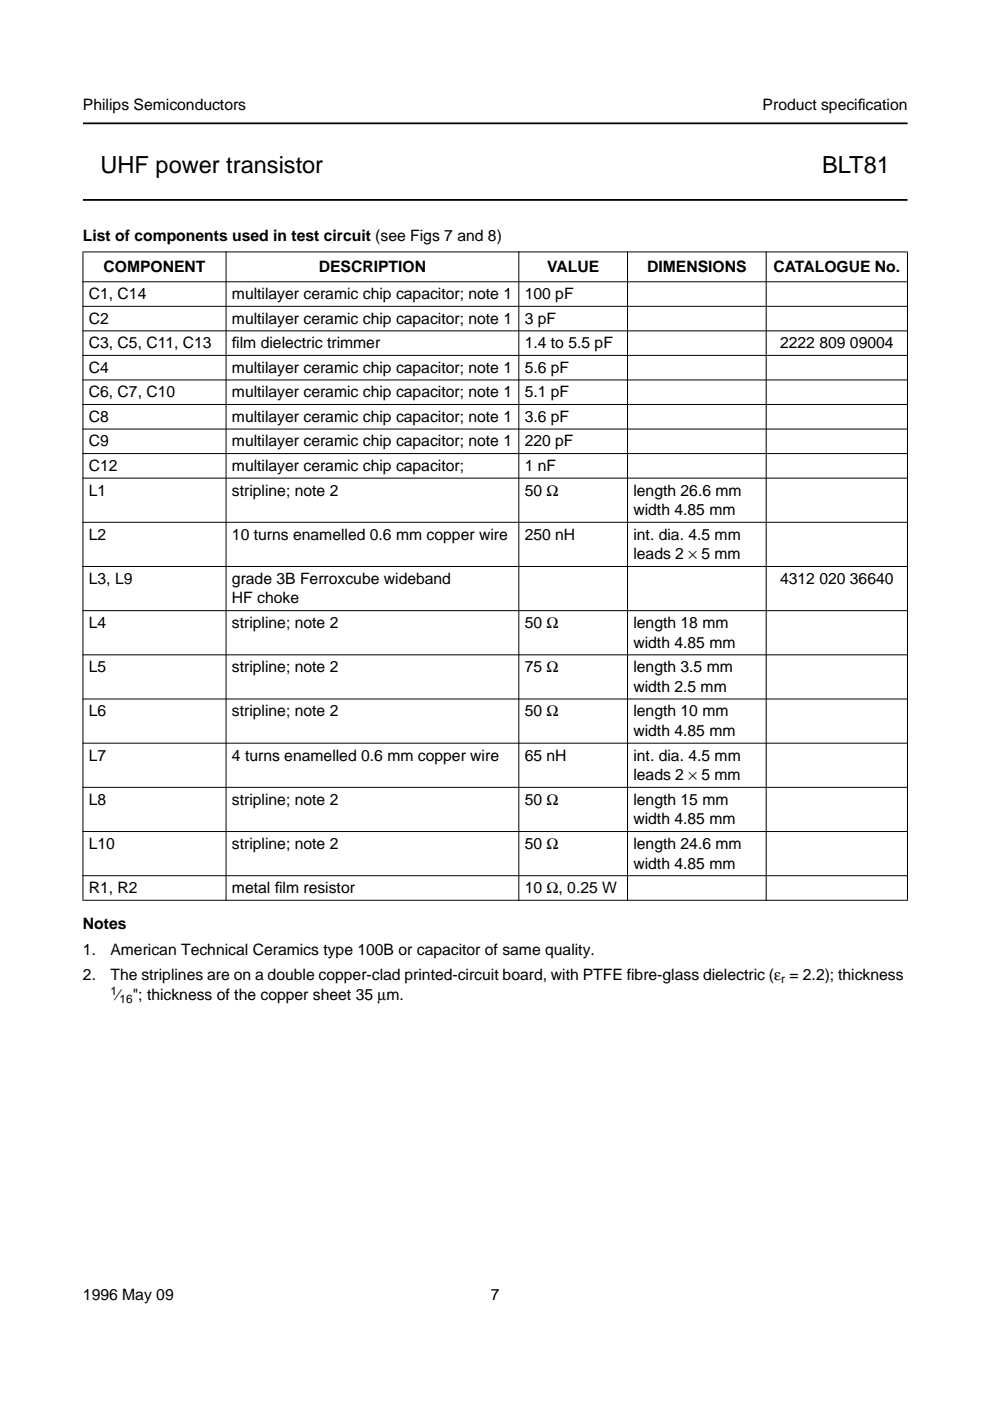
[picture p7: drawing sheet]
<svg xmlns="http://www.w3.org/2000/svg" width="210mm" height="297mm" viewBox="0 0 210 297" stroke-linecap="round" stroke-linejoin="round" font-family="sans-serif">
<defs><g id="words">
<g font-size="5">
<text x="21.3" y="36.6">UHF power transistor</text>
<text x="174.3" y="36.6">BLT81</text>
</g>
<g font-size="3.3">
<text x="17.6" y="23.4">Philips Semiconductors</text>
<text x="161.7" y="23.4">Product specif</text>
<text x="181.9" y="23.4">ication</text>
<text x="17.6" y="51.1">List of components used in test circuit (see Figs 7 and 8)</text>
<text x="21.9" y="57.7">COMPONENT</text>
<text x="67.6" y="57.7">DESCRIPTION</text>
<text x="116" y="57.7">VALUE</text>
<text x="137.2" y="57.7">DIMENSIONS</text>
<text x="164" y="57.7">CATALOGUE No.</text>
<text x="18.8" y="63.4">C1, C14</text>
<text x="49.2" y="63.4">multilayer ceramic chip capacitor; note 1</text>
<text x="111.3" y="63.4">100 pF</text>
<text x="18.8" y="68.6">C2</text>
<text x="49.2" y="68.6">multilayer ceramic chip capacitor; note 1</text>
<text x="111.3" y="68.6">3 pF</text>
<text x="18.8" y="73.8">C3, C5, C11, C13</text>
<text x="49.2" y="73.8">f</text>
<text x="49.2" y="73.8">ilm dielectric trimmer</text>
<text x="111.3" y="73.8">1.4 to 5.5 pF</text>
<text x="165.4" y="73.8">2222 809 09004</text>
<text x="18.8" y="79">C4</text>
<text x="49.2" y="79">multilayer ceramic chip capacitor; note 1</text>
<text x="111.3" y="79">5.6 pF</text>
<text x="18.8" y="84.2">C6, C7, C10</text>
<text x="18.8" y="89.5">C8</text>
<text x="49.2" y="89.5">multilayer ceramic chip capacitor; note 1</text>
<text x="49.2" y="84.2">multilayer ceramic chip capacitor; note 1</text>
<text x="111.3" y="89.5">3.6 pF</text>
<text x="111.3" y="84.2">5.1 pF</text>
<text x="18.8" y="94.7">C9</text>
<text x="49.2" y="94.7">multilayer ceramic chip capacitor; note 1</text>
<text x="111.3" y="94.7">220 pF</text>
<text x="18.8" y="99.9">C12</text>
<text x="49.2" y="99.9">multilayer ceramic chip capacitor;</text>
<text x="111.3" y="99.9">1 nF</text>
<text x="18.8" y="105.1">L1</text>
<text x="49.2" y="105.1">stripline; note 2</text>
<text x="111.3" y="105.1">50 Ω</text>
<text x="134.3" y="105.1">length 26.6 mm</text>
<text x="134.3" y="109.2">width 4.85 mm</text>
<text x="18.8" y="114.4">L2</text>
<text x="49.2" y="114.4">10 turns enamelled 0.6 mm copper wire</text>
<text x="111.3" y="114.4">250 nH</text>
<text x="134.3" y="118.6">leads 2 × 5 mm</text>
<text x="134.3" y="114.4">int. dia. 4.5 mm</text>
<text x="18.8" y="123.8">L3, L9</text>
<text x="49.2" y="123.8">grade 3B Ferroxcube wideband</text>
<text x="165.4" y="123.8">4312 020 36640</text>
<text x="49.2" y="128">HF choke</text>
<text x="18.8" y="133.2">L4</text>
<text x="49.2" y="133.2">stripline; note 2</text>
<text x="111.3" y="133.2">50 Ω</text>
<text x="134.3" y="133.2">length 18 mm</text>
<text x="134.3" y="137.3">width 4.85 mm</text>
<text x="18.8" y="142.5">L5</text>
<text x="49.2" y="142.5">stripline; note 2</text>
<text x="111.3" y="142.5">75 Ω</text>
<text x="134.3" y="142.5">length 3.5 mm</text>
<text x="134.3" y="146.7">width 2.5 mm</text>
<text x="18.8" y="151.9">L6</text>
<text x="49.2" y="151.9">stripline; note 2</text>
<text x="111.3" y="151.9">50 Ω</text>
<text x="134.3" y="151.9">length 10 mm</text>
<text x="18.8" y="161.2">L7</text>
<text x="49.2" y="161.2">4 turns enamelled 0.6 mm copper wire</text>
<text x="111.3" y="161.2">65 nH</text>
<text x="134.3" y="156">width 4.85 mm</text>
<text x="134.3" y="161.2">int. dia. 4.5 mm</text>
<text x="134.3" y="165.4">leads 2 × 5 mm</text>
<text x="18.8" y="170.6">L8</text>
<text x="49.2" y="170.6">stripline; note 2</text>
<text x="111.3" y="170.6">50 Ω</text>
<text x="134.3" y="170.6">length 15 mm</text>
<text x="18.8" y="180">L10</text>
<text x="49.2" y="180">stripline; note 2</text>
<text x="111.3" y="180">50 Ω</text>
<text x="134.3" y="174.8">width 4.85 mm</text>
<text x="134.3" y="180">length 24.6 mm</text>
<text x="134.3" y="184.1">width 4.85 mm</text>
<text x="18.8" y="189.3">R1, R2</text>
<text x="49.2" y="189.3">metal f</text>
<text x="58.2" y="189.3">ilm resistor</text>
<text x="111.2" y="189.3">10 Ω, 0.25 W</text>
<text x="17.6" y="197">Notes</text>
<text x="17.6" y="202.5">1.</text>
<text x="23.4" y="202.5">American Technical Ceramics type 100B or capacitor of same quality.</text>
<text x="17.6" y="207.9">2.</text>
<text x="23.4" y="207.9">The striplines are on a double copper-clad printed-circuit board, with PTFE fibre-glass dielectric (ε = 2.2); thickness</text>
<text x="24.8" y="212">⁄ &quot;; thickness of the copper sheet 35 µm.</text>
<text x="17.6" y="275.6">1996 May 09</text>
<text x="104.1" y="275.6">7</text>
</g>
<g font-size="2.5">
<text x="165.6" y="208.5">r</text>
<text x="23.4" y="211">1</text>
<text x="25.4" y="212.6">16</text>
</g>
</g></defs>
<path d="M17.6 26.2h174.8M17.6 42.4h174.8" fill="none" stroke="#000" stroke-width=".38"/>
<g fill="#000" stroke="#000" stroke-width=".21">
<path d="M17.5 53.4h175zM17.5 59.7h175zM17.5 64.9h175zM17.5 70.2h175zM17.5 75.4h175zM17.5 80.6h175zM17.5 85.8h175zM17.5 91h175zM17.5 96.2h175zM17.5 101.4h175zM17.5 110.7h175zM17.5 120.1h175z"/>
<path d="M17.5 129.5h175zM17.5 138.8h175zM17.5 148.2h175zM17.5 157.6h175zM17.5 166.9h175zM17.5 176.3h175zM17.6 53.5v137.3zM47.9 53.3v137.7zM110 53.3v137.7zM133.1 53.3v137.7zM162.5 53.3v137.7zM192.4 53.5v137.3z"/>
<path d="M17.5 185.7h175zM17.5 190.9h175z"/>
</g>
<use href="#words"/>
</svg>
